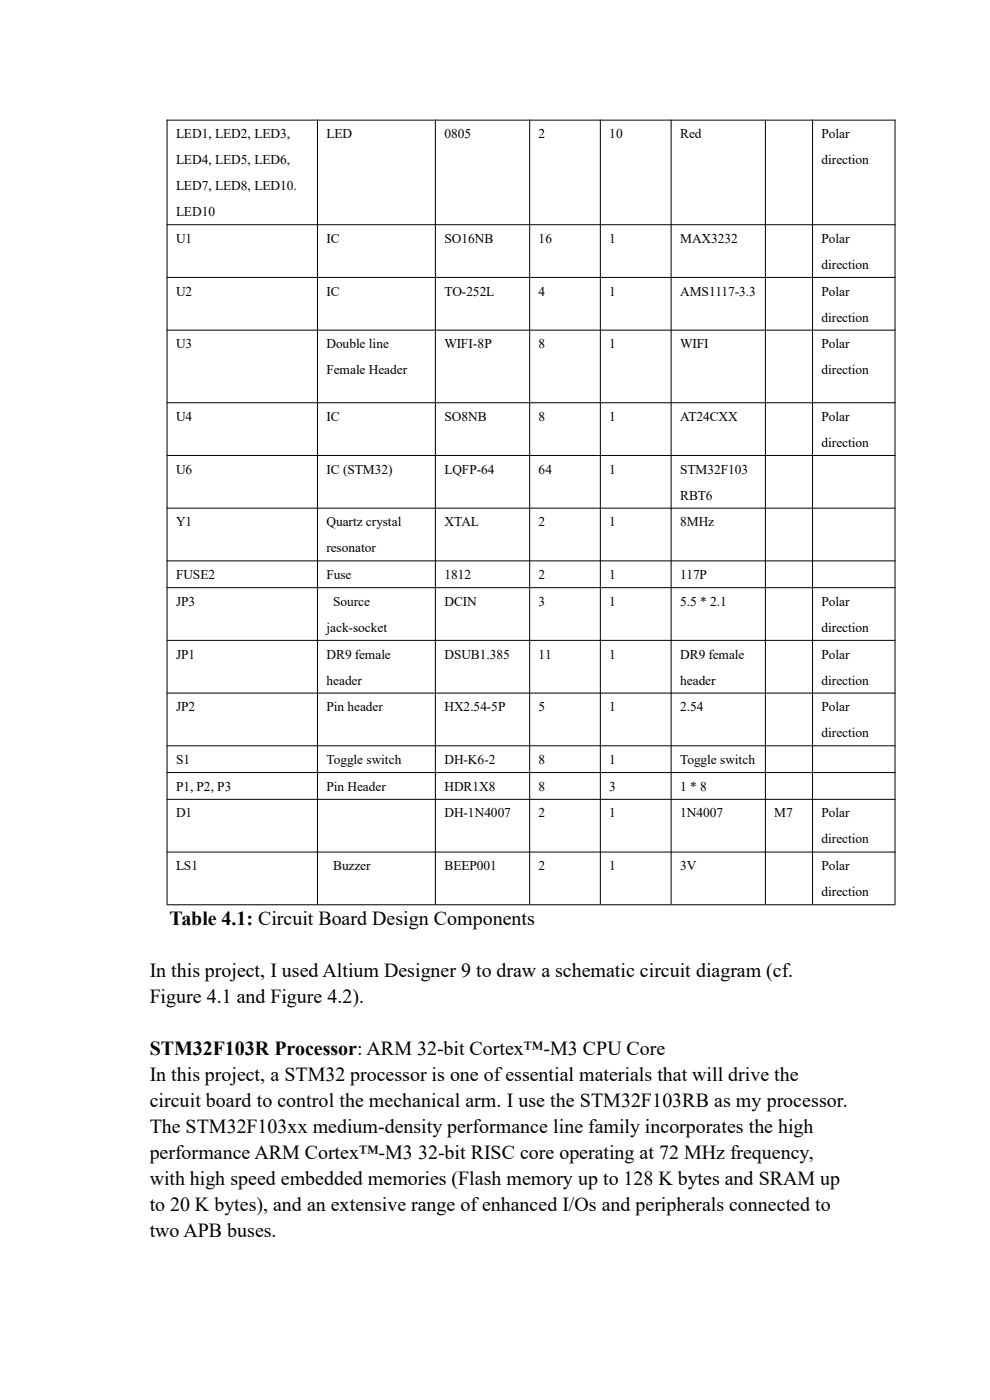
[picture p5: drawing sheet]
<svg xmlns="http://www.w3.org/2000/svg" width="210mm" height="297mm" viewBox="0 0 210 297" stroke-linecap="round" stroke-linejoin="round" font-family="sans-serif">
<defs><g id="words">
<g font-size="4.2">
<text x="36" y="196.3">Table 4.1: Circuit Board Design Components</text>
<text x="31.7" y="207.3">In this project, I used Altium Designer 9 to draw a schematic circuit diagram (cf.</text>
<text x="31.7" y="212.8">Figure 4.1 and Figure 4.2).</text>
<text x="31.7" y="223.8">STM32F103R Processor: ARM 32-bit Cortex™-M3 CPU Core</text>
<text x="31.7" y="229.3">In this project, a STM32 processor is one ofessential materials that will drive the</text>
<text x="31.7" y="234.8">circuit board to control the mechanical arm. I use the STM32F103RB as my processor</text>
<text x="178.8" y="234.8">.</text>
<text x="31.7" y="240.3">The STM32F103xx medium-density performance line family incorporates the high</text>
<text x="31.7" y="245.8">performance ARM Cortex™-M3</text>
<text x="88.7" y="245.8">32-bit RISC core operating at 72 MHz frequency,</text>
<text x="31.7" y="251.4">with high speed embedded memories (Flash memory up to 128 K bytes and SRAM up</text>
<text x="31.7" y="256.9">t</text>
<text x="32.9" y="256.9">o 20 K bytes), and an extensive range ofenhanced I/Os and peripherals connected to</text>
<text x="31.7" y="262.4">t</text>
<text x="32.9" y="262.4">wo APB buses.</text>
</g>
<g font-size="2.8">
<text x="37.3" y="29.3">LED1, LED2, LED3,</text>
<text x="69.3" y="29.3">LED</text>
<text x="94.3" y="29.3">0805</text>
<text x="114.3" y="29.3">2</text>
<text x="129.2" y="29.3">10</text>
<text x="144.3" y="29.3">Red</text>
<text x="174.3" y="29.3">Polar</text>
<text x="37.3" y="34.8">LED4, LED5, LED6,</text>
<text x="174.3" y="34.8">direction</text>
<text x="37.3" y="40.3">LED7, LED8, LED10.</text>
<text x="37.3" y="45.8">LED10</text>
<text x="37.3" y="51.5">U1</text>
<text x="69.3" y="51.5">IC</text>
<text x="94.3" y="51.5">SO16NB</text>
<text x="114.3" y="51.5">16</text>
<text x="129.2" y="51.5">1</text>
<text x="144.3" y="51.5">MAX3232</text>
<text x="174.3" y="51.5">Polar</text>
<text x="174.3" y="57">direction</text>
<text x="37.3" y="62.7">U2</text>
<text x="69.3" y="62.7">IC</text>
<text x="94.3" y="62.7">TO-252L</text>
<text x="114.3" y="62.7">4</text>
<text x="129.2" y="62.7">1</text>
<text x="144.3" y="62.7">AMS1117-3.3</text>
<text x="174.3" y="62.7">Polar</text>
<text x="174.3" y="68.2">direction</text>
<text x="37.3" y="73.9">U3</text>
<text x="69.3" y="73.9">Double line</text>
<text x="94.3" y="73.9">WIFI-8P</text>
<text x="114.3" y="73.9">8</text>
<text x="129.2" y="73.9">1</text>
<text x="144.3" y="73.9">WIFI</text>
<text x="174.3" y="73.9">Polar</text>
<text x="69.3" y="79.4">Female Header</text>
<text x="174.3" y="79.4">direction</text>
<text x="37.3" y="89.3">U4</text>
<text x="69.3" y="89.3">IC</text>
<text x="94.3" y="89.3">SO8NB</text>
<text x="114.3" y="89.3">8</text>
<text x="129.2" y="89.3">1</text>
<text x="144.3" y="89.3">AT24CXX</text>
<text x="174.3" y="89.3">Polar</text>
<text x="174.3" y="94.8">direction</text>
<text x="37.3" y="100.5">U6</text>
<text x="69.3" y="100.5">IC (STM32)</text>
<text x="94.3" y="100.5">LQFP-64</text>
<text x="114.3" y="100.5">64</text>
<text x="129.2" y="100.5">1</text>
<text x="144.3" y="100.5">STM32F103</text>
<text x="144.3" y="106">RBT6</text>
<text x="37.3" y="111.7">Y1</text>
<text x="69.3" y="111.7">Quartz crystal</text>
<text x="94.3" y="111.7">XTAL</text>
<text x="114.3" y="111.7">2</text>
<text x="129.2" y="111.7">1</text>
<text x="144.3" y="111.7">8MHz</text>
<text x="69.3" y="117.2">resonator</text>
<text x="37.3" y="122.8">FUSE2</text>
<text x="69.3" y="122.8">Fuse</text>
<text x="94.3" y="122.8">1812</text>
<text x="114.3" y="122.8">2</text>
<text x="129.2" y="122.8">1</text>
<text x="144.3" y="122.8">117P</text>
<text x="37.3" y="128.5">JP3</text>
<text x="70.7" y="128.5">Source</text>
<text x="94.3" y="128.5">DCIN</text>
<text x="114.3" y="128.5">3</text>
<text x="129.2" y="128.5">1</text>
<text x="144.3" y="128.5">5.5 * 2.1</text>
<text x="174.3" y="128.5">Polar</text>
<text x="69.3" y="134">jack-socket</text>
<text x="174.3" y="134">direction</text>
<text x="37.3" y="139.7">JP1</text>
<text x="69.3" y="139.7">DR9 female</text>
<text x="94.3" y="139.7">DSUB1.385</text>
<text x="114.3" y="139.7">11</text>
<text x="129.2" y="139.7">1</text>
<text x="144.3" y="139.7">DR9 female</text>
<text x="174.3" y="139.7">Polar</text>
<text x="69.3" y="145.2">header</text>
<text x="144.3" y="145.2">header</text>
<text x="174.3" y="145.2">direction</text>
<text x="37.3" y="150.9">JP2</text>
<text x="69.3" y="150.9">Pin header</text>
<text x="94.3" y="150.9">HX2.54-5P</text>
<text x="114.3" y="150.9">5</text>
<text x="129.2" y="150.9">1</text>
<text x="144.3" y="150.9">2.54</text>
<text x="174.3" y="150.9">Polar</text>
<text x="174.3" y="156.4">direction</text>
<text x="37.3" y="162.1">S1</text>
<text x="37.3" y="167.7">P1, P2, P3</text>
<text x="69.3" y="162.1">Toggle switch</text>
<text x="69.3" y="167.7">Pin Header</text>
<text x="94.3" y="162.1">DH-K6-2</text>
<text x="94.3" y="167.7">HDR1X8</text>
<text x="114.3" y="162.1">8</text>
<text x="114.3" y="167.7">8</text>
<text x="129.2" y="162.1">1</text>
<text x="129.2" y="167.7">3</text>
<text x="144.3" y="162.1">Toggle switch</text>
<text x="144.3" y="167.7">1 * 8</text>
<text x="37.3" y="173.4">D1</text>
<text x="94.3" y="173.4">DH-1N4007</text>
<text x="114.3" y="173.4">2</text>
<text x="129.2" y="173.4">1</text>
<text x="144.3" y="173.4">1N4007</text>
<text x="164.3" y="173.4">M7</text>
<text x="174.3" y="173.4">Polar</text>
<text x="174.3" y="178.9">direction</text>
<text x="37.3" y="184.6">LS1</text>
<text x="70.7" y="184.6">Buzzer</text>
<text x="94.3" y="184.6">BEEP001</text>
<text x="114.3" y="184.6">2</text>
<text x="129.2" y="184.6">1</text>
<text x="144.3" y="184.6">3V</text>
<text x="174.3" y="184.6">Polar</text>
<text x="174.3" y="190.1">direction</text>
</g>
</g></defs>
<g fill="none" stroke="#000" stroke-width=".21">
<path d="M35.4 25.5h154.5M35.4 25.4v166.5M67.3 25.4v166.5M92.4 25.4v166.5M112.4 25.4v166.5M127.4 25.4v166.5M142.4 25.4v166.5M162.4 25.4v166.5M172.4 25.4v166.5M189.9 25.4v166.5M35.4 47.7h154.5M35.4 58.9h154.5"/>
<path d="M35.4 70h154.5M35.4 85.4h154.5M35.4 96.6h154.5M35.4 107.8h154.5M35.4 119h154.5M35.4 124.7h154.5M35.4 135.9h154.5M35.4 147h154.5M35.4 158.2h154.5M35.4 163.9h154.5M35.4 169.6h154.5M35.4 180.8h154.5"/>
<path d="M35.4 191.9h154.5"/>
</g>
<use href="#words"/>
</svg>
